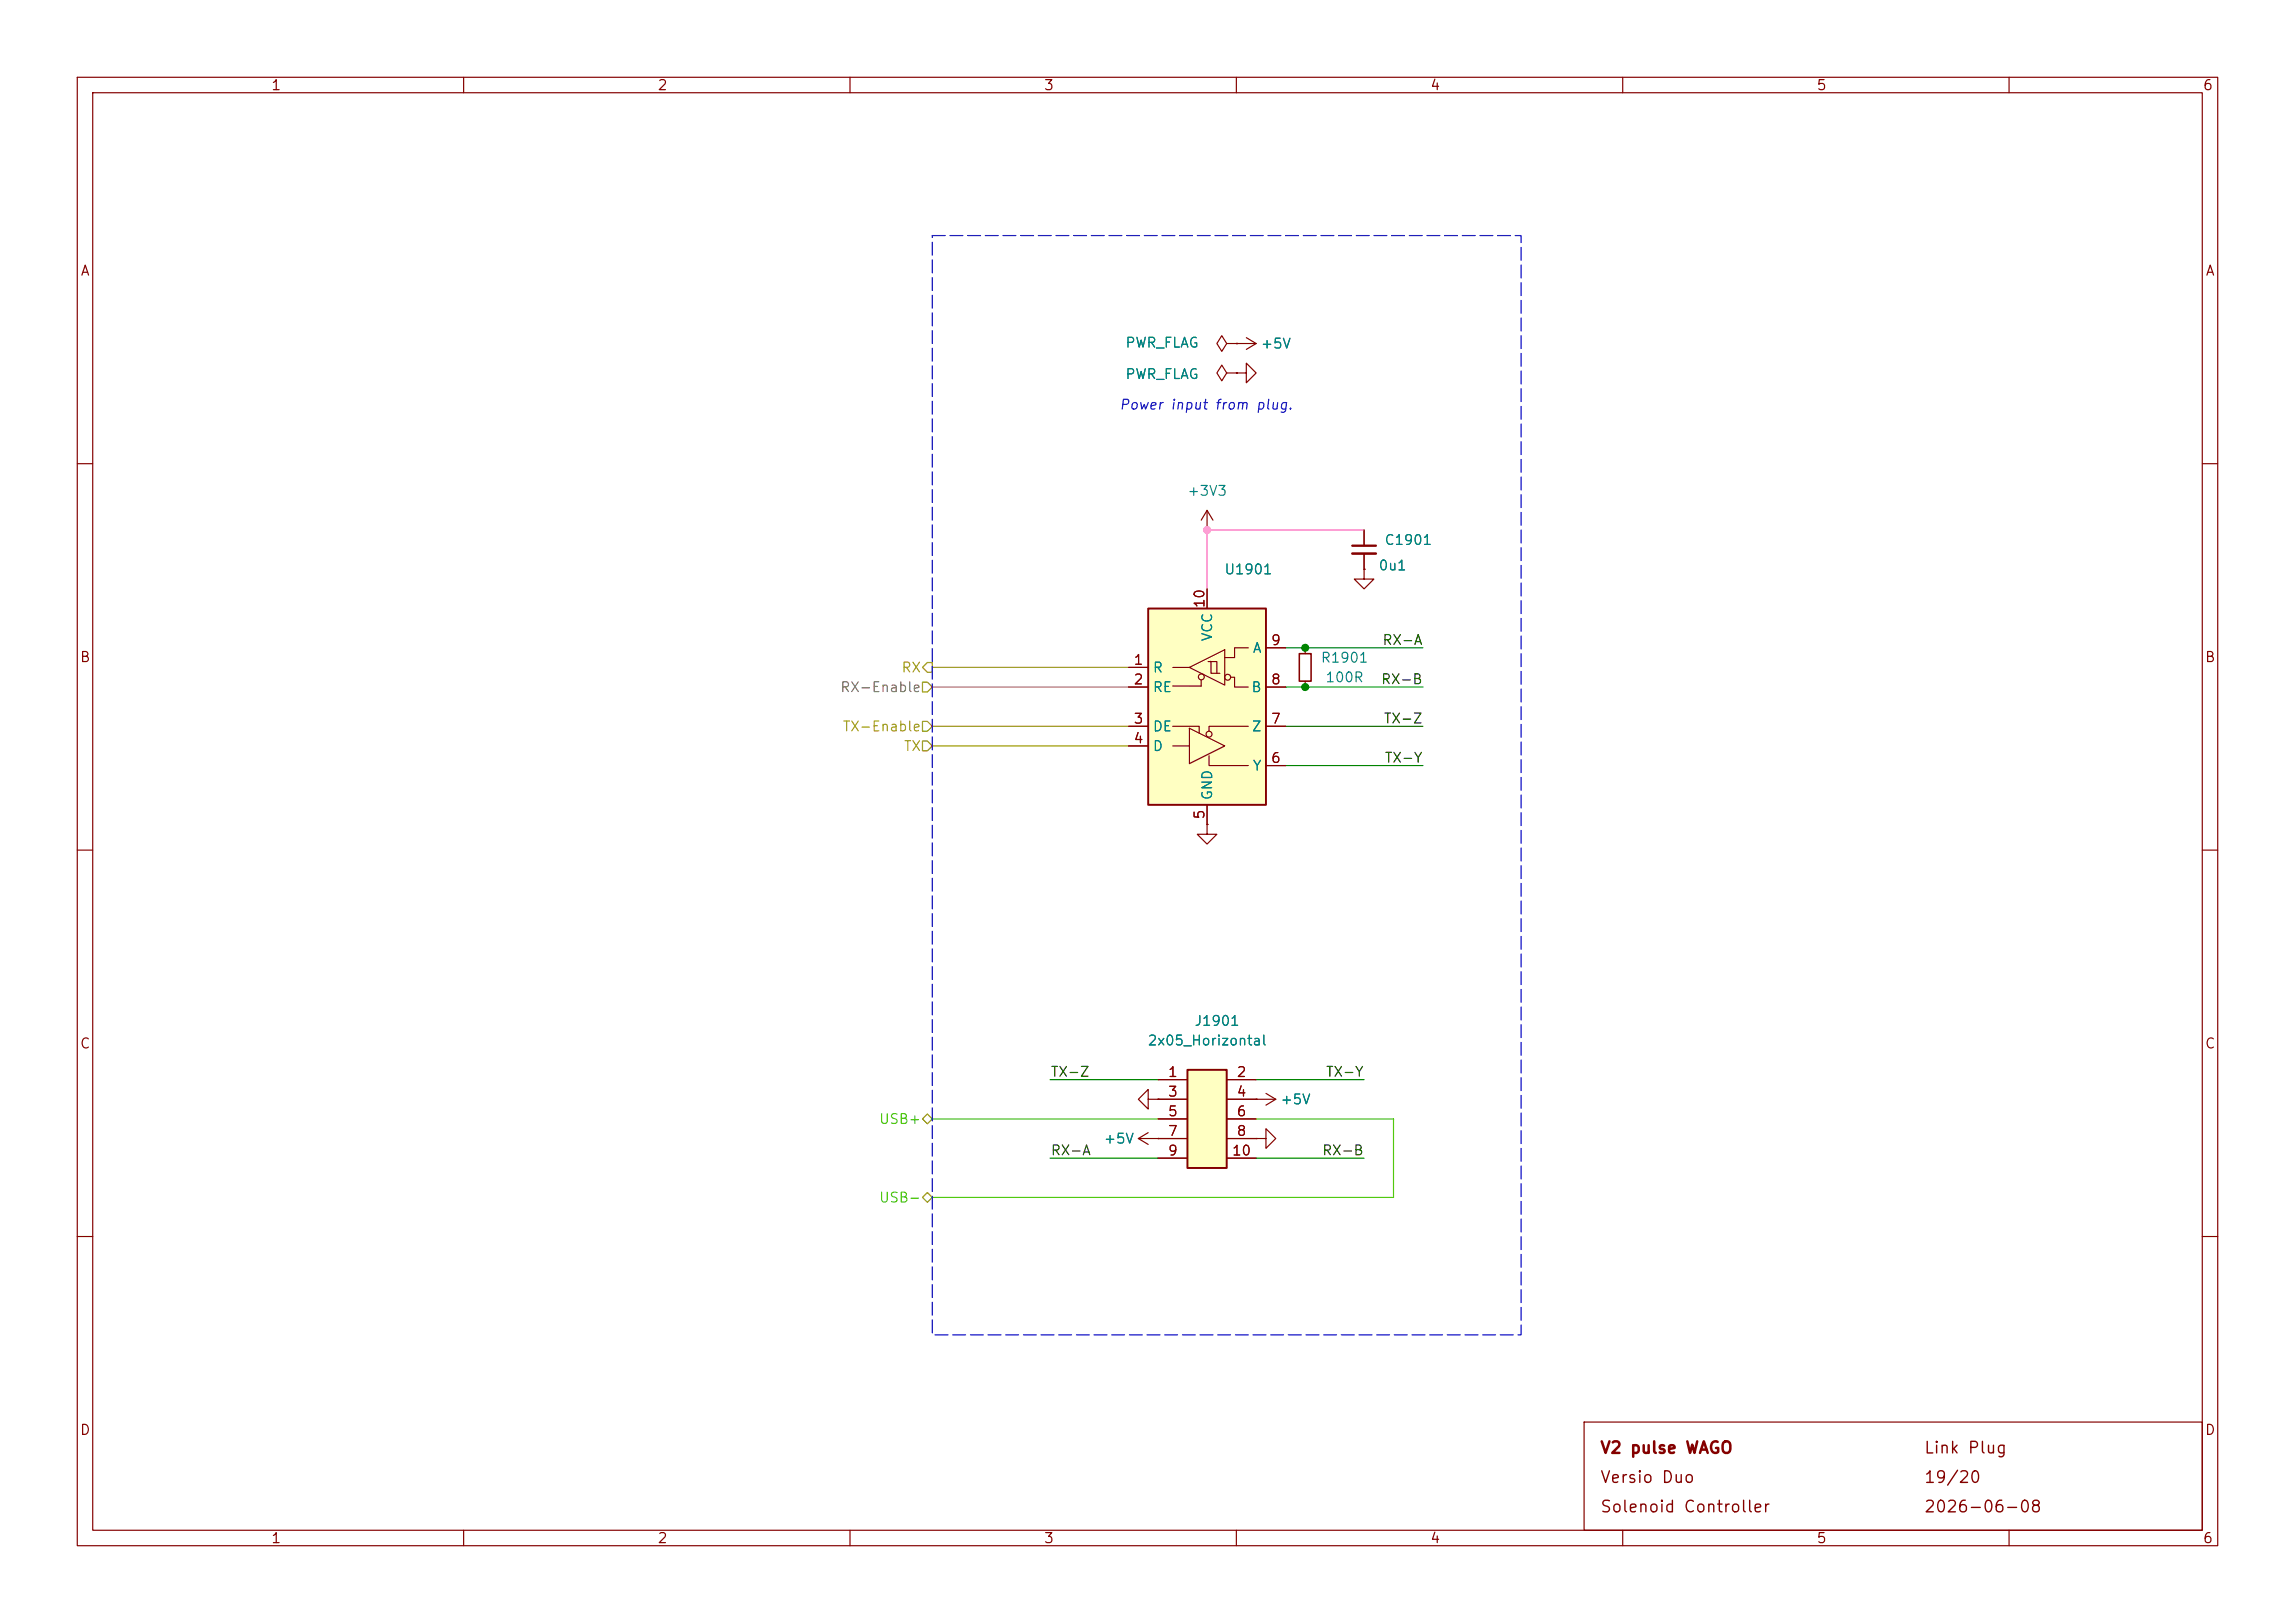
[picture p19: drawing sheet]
(kicad_sch
 (version 20260306)
 (generator "eeschema")
 (generator_version "10.0")
 (paper "A4")
 (title_block
  (title "V2 pulse WAGO")
  (date "2026-08-31")
  (rev "2026-08-31")
  (company "Versio Duo")
  (comment 1 "Solenoid Controller"))
 (lib_symbols
  (symbol "V2_Capacitor:1608_0u1"
   (pin_numbers (hide yes))
   (pin_names
    (offset 0.254) (hide yes)) (exclude_from_sim no) (in_bom yes) (on_board yes)
   (in_pos_files yes)
   (duplicate_pin_numbers_are_jumpers no)
   (property "Reference" "C" (at 2.54 1.27 0) (show_name no) (do_not_autoplace no) (effects (font (size 1.27 1.27)) (justify left)))
   (property "Value" "0u1" (at 2.54 -1.27 0) (show_name no) (do_not_autoplace no) (effects (font (size 1.27 1.27)) (justify left)))
   (property "Footprint" "V2_Capacitor_SMD:C_1608" (at 0 -17.78 0) (show_name no) (do_not_autoplace no) (hide yes) (effects (font (size 1.27 1.27))))
   (property "Datasheet" "" (at 0 0 0) (show_name no) (do_not_autoplace no) (hide yes) (effects (font (size 1.27 1.27))))
   (property "Description" "" (at 0 -13.462 0) (show_name no) (do_not_autoplace no) (hide yes) (effects (font (size 1.27 1.27))))
   (property "Mouser" "810-CGA3E2X7R1H104MA" (at 0 -20.32 0) (show_name yes) (do_not_autoplace no) (hide yes) (effects (font (size 1.27 1.27))))
   (property "Id" "Capacitor:${SYMBOL_NAME}" (at 0 -15.24 0) (show_name yes) (do_not_autoplace no) (hide yes) (effects (font (size 1.27 1.27))))
   (property "Manufacturer" "TDK" (at 0 -15.24 0) (show_name yes) (do_not_autoplace no) (hide yes) (effects (font (size 1.27 1.27))))
   (property "Product" "CGA3E2X7R1H104M080AA" (at 0 -17.78 0) (show_name yes) (do_not_autoplace no) (hide yes) (effects (font (size 1.27 1.27))))
   (property "Rating" "50V" (at 0 -22.86 0) (show_name yes) (do_not_autoplace no) (hide yes) (effects (font (size 1.27 1.27))))
   (symbol "1608_0u1_0_1"
    (polyline (pts (xy -1.524 0.508) (xy 1.524 0.508)) (stroke (width 0.3048) (type default)) (fill (type none)))
    (polyline (pts (xy -1.524 -0.508) (xy 1.524 -0.508)) (stroke (width 0.3302) (type default)) (fill (type none))))
   (symbol "1608_0u1_1_1"
    (pin passive line (at 0 2.54 270) (length 2.032) (name "" (effects (font (size 1.27 1.27)))) (number "1" (effects (font (size 1.27 1.27)))))
    (pin passive line (at 0 -2.54 90) (length 2.032) (name "" (effects (font (size 1.27 1.27)))) (number "2" (effects (font (size 1.27 1.27))))))
   (embedded_fonts no))
  (symbol "V2_Connector_Header_1.27mm:2x05_Horizontal"
   (pin_names (hide yes)) (exclude_from_sim no) (in_bom yes) (on_board yes)
   (in_pos_files yes)
   (duplicate_pin_numbers_are_jumpers no)
   (property "Reference" "J" (at 0 12.7 0) (show_name no) (do_not_autoplace no) (effects (font (size 1.27 1.27))))
   (property "Value" "2x05_Horizontal" (at 1.27 10.16 0) (show_name no) (do_not_autoplace no) (effects (font (size 1.27 1.27))))
   (property "Footprint" "V2_Connector_Header_1.27mm:PinHeader_2x05_P1.27mm_Horizontal" (at 0 -17.78 0) (show_name no) (do_not_autoplace no) (hide yes) (effects (font (size 1.27 1.27))))
   (property "Datasheet" "" (at -1.27 0 0) (show_name no) (do_not_autoplace no) (hide yes) (effects (font (size 1.27 1.27))))
   (property "Description" "Amphenol – Minitek127" (at 0 -20.32 0) (show_name no) (do_not_autoplace no) (hide yes) (effects (font (size 1.27 1.27))))
   (property "Mouser" "649-200211120001T4LF" (at 0 -27.94 0) (show_name yes) (do_not_autoplace no) (hide yes) (effects (font (size 1.27 1.27))))
   (property "Manufacturer" "Amphenol FCI" (at 0 -22.86 0) (show_name yes) (do_not_autoplace no) (hide yes) (effects (font (size 1.27 1.27))))
   (property "Product" "20021112-00010T4LF" (at 0 -25.4 0) (show_name yes) (do_not_autoplace no) (hide yes) (effects (font (size 1.27 1.27))))
   (property "Id" "Header:${SYMBOL_NAME}" (at 0 -15.24 0) (show_name yes) (do_not_autoplace no) (hide yes) (effects (font (size 1.27 1.27))))
   (property "Rating" "1A" (at 0 -30.48 0) (show_name yes) (do_not_autoplace no) (hide yes) (effects (font (size 1.27 1.27))))
   (symbol "2x05_Horizontal_1_1"
    (rectangle (start -2.54 6.35) (end 2.54 -6.35) (stroke (width 0.254) (type default)) (fill (type background)))
    (pin passive line (at -6.35 5.08 0) (length 3.81) (name "Pin_1" (effects (font (size 1.27 1.27)))) (number "1" (effects (font (size 1.27 1.27)))))
    (pin passive line (at 6.35 5.08 180) (length 3.81) (name "Pin_2" (effects (font (size 1.27 1.27)))) (number "2" (effects (font (size 1.27 1.27)))))
    (pin passive line (at -6.35 2.54 0) (length 3.81) (name "Pin_3" (effects (font (size 1.27 1.27)))) (number "3" (effects (font (size 1.27 1.27)))))
    (pin passive line (at 6.35 2.54 180) (length 3.81) (name "Pin_4" (effects (font (size 1.27 1.27)))) (number "4" (effects (font (size 1.27 1.27)))))
    (pin passive line (at -6.35 0 0) (length 3.81) (name "Pin_5" (effects (font (size 1.27 1.27)))) (number "5" (effects (font (size 1.27 1.27)))))
    (pin passive line (at 6.35 0 180) (length 3.81) (name "Pin_6" (effects (font (size 1.27 1.27)))) (number "6" (effects (font (size 1.27 1.27)))))
    (pin passive line (at -6.35 -2.54 0) (length 3.81) (name "Pin_7" (effects (font (size 1.27 1.27)))) (number "7" (effects (font (size 1.27 1.27)))))
    (pin passive line (at 6.35 -2.54 180) (length 3.81) (name "Pin_8" (effects (font (size 1.27 1.27)))) (number "8" (effects (font (size 1.27 1.27)))))
    (pin passive line (at -6.35 -5.08 0) (length 3.81) (name "Pin_9" (effects (font (size 1.27 1.27)))) (number "9" (effects (font (size 1.27 1.27)))))
    (pin passive line (at 6.35 -5.08 180) (length 3.81) (name "Pin_10" (effects (font (size 1.27 1.27)))) (number "10" (effects (font (size 1.27 1.27))))))
   (embedded_fonts no))
  (symbol "V2_Interface_RS485:THVD24x2" (exclude_from_sim no) (in_bom yes) (on_board yes)
   (in_pos_files yes)
   (duplicate_pin_numbers_are_jumpers no)
   (property "Reference" "U" (at 2.54 17.78 0) (show_name no) (do_not_autoplace no) (effects (font (size 1.27 1.27)) (justify left)))
   (property "Value" "" (at 2.54 15.24 0) (show_name no) (do_not_autoplace no) (effects (font (size 1.27 1.27)) (justify left)))
   (property "Footprint" "V2_Package_SON:VSON-10-4-1EP_3x3mm_P0.5mm_EP1.65x2.4mm_ThermalVias" (at 0 -43.18 0) (show_name no) (do_not_autoplace no) (hide yes) (effects (font (size 1.27 1.27))))
   (property "Datasheet" "" (at 0 -22.86 0) (show_name no) (do_not_autoplace no) (hide yes) (effects (font (size 1.27 1.27))))
   (property "Description" "" (at 0 0 0) (show_name no) (do_not_autoplace no) (hide yes) (effects (font (size 1.27 1.27))))
   (property "Id" "RS485:${SYMBOL_NAME}" (at 0 -31.75 0) (show_name yes) (do_not_autoplace no) (hide yes) (effects (font (size 1.27 1.27))))
   (symbol "THVD24x2_0_1"
    (rectangle (start -7.62 12.7) (end 7.62 -12.7) (stroke (width 0.254) (type default)) (fill (type background)))
    (polyline (pts (xy -4.445 -5.08) (xy -2.286 -5.08)) (stroke (width 0) (type default)) (fill (type none)))
    (polyline (pts (xy -2.286 5.08) (xy -4.4335 5.08)) (stroke (width 0) (type default)) (fill (type none)))
    (polyline (pts (xy -2.286 -2.794) (xy -2.286 -7.366) (xy 2.286 -5.08) (xy -2.286 -2.794)) (stroke (width 0) (type default)) (fill (type none)))
    (polyline (pts (xy -1.016 -3.429) (xy -1.016 -2.54) (xy -4.445 -2.54)) (stroke (width 0) (type default)) (fill (type none)))
    (polyline (pts (xy -0.762 3.429) (xy -0.762 2.667)) (stroke (width 0) (type default)) (fill (type none)))
    (polyline (pts (xy -0.762 2.667) (xy -4.4468 2.6741)) (stroke (width 0) (type default)) (fill (type none)))
    (circle (center -0.7445 3.8547) (radius 0.381) (stroke (width 0) (type default)) (fill (type none)))
    (circle (center 0.254 -3.556) (radius 0.381) (stroke (width 0) (type default)) (fill (type none)))
    (polyline (pts (xy 1.27 4.318) (xy 1.27 5.842) (xy 0.381 5.842)) (stroke (width 0) (type default)) (fill (type none)))
    (polyline (pts (xy 1.651 4.318) (xy 0.635 4.318) (xy 0.508 4.318) (xy 0.508 5.842) (xy 0.127 5.842)) (stroke (width 0) (type default)) (fill (type none)))
    (polyline (pts (xy 2.286 7.366) (xy 2.286 2.794) (xy -2.286 5.08) (xy 2.286 7.366)) (stroke (width 0) (type default)) (fill (type none)))
    (polyline (pts (xy 2.286 6.35) (xy 3.556 6.35) (xy 3.556 7.62) (xy 5.334 7.62)) (stroke (width 0) (type default)) (fill (type none)))
    (circle (center 2.667 3.81) (radius 0.381) (stroke (width 0) (type default)) (fill (type none)))
    (polyline (pts (xy 3.048 3.81) (xy 3.556 3.81) (xy 3.556 2.54) (xy 5.334 2.54)) (stroke (width 0) (type default)) (fill (type none)))
    (polyline (pts (xy 5.334 -2.54) (xy 0.254 -2.54) (xy 0.254 -3.175)) (stroke (width 0) (type default)) (fill (type none)))
    (polyline (pts (xy 5.334 -7.62) (xy 0.254 -7.62) (xy 0.254 -6.35)) (stroke (width 0) (type default)) (fill (type none))))
   (symbol "THVD24x2_1_1"
    (pin output line (at -10.16 5.08 0) (length 2.54) (name "R" (effects (font (size 1.27 1.27)))) (number "1" (effects (font (size 1.27 1.27)))))
    (pin input line (at -10.16 2.54 0) (length 2.54) (name "RE" (effects (font (size 1.27 1.27)))) (number "2" (effects (font (size 1.27 1.27)))))
    (pin input line (at -10.16 -2.54 0) (length 2.54) (name "DE" (effects (font (size 1.27 1.27)))) (number "3" (effects (font (size 1.27 1.27)))))
    (pin input line (at -10.16 -5.08 0) (length 2.54) (name "D" (effects (font (size 1.27 1.27)))) (number "4" (effects (font (size 1.27 1.27)))))
    (pin power_in line (at 0 -15.24 90) (length 2.54) (name "GND" (effects (font (size 1.27 1.27)))) (number "5" (effects (font (size 1.27 1.27)))))
    (pin output line (at 10.16 -7.62 180) (length 2.54) (name "Y" (effects (font (size 1.27 1.27)))) (number "6" (effects (font (size 1.27 1.27)))))
    (pin output line (at 10.16 -2.54 180) (length 2.54) (name "Z" (effects (font (size 1.27 1.27)))) (number "7" (effects (font (size 1.27 1.27)))))
    (pin input line (at 10.16 2.54 180) (length 2.54) (name "B" (effects (font (size 1.27 1.27)))) (number "8" (effects (font (size 1.27 1.27)))))
    (pin input line (at 10.16 7.62 180) (length 2.54) (name "A" (effects (font (size 1.27 1.27)))) (number "9" (effects (font (size 1.27 1.27)))))
    (pin power_in line (at 0 15.24 270) (length 2.54) (name "VCC" (effects (font (size 1.27 1.27)))) (number "10" (effects (font (size 1.27 1.27)))))
    (pin passive line (at 0 -15.24 90) (length 2.54) (hide yes) (name "GND" (effects (font (size 1.27 1.27)))) (number "11" (effects (font (size 1.27 1.27))))))
   (embedded_fonts no))
  (symbol "V2_Resistor:1608_100R"
   (pin_numbers (hide yes))
   (pin_names
    (offset 0.254) (hide yes)) (exclude_from_sim no) (in_bom yes) (on_board yes)
   (in_pos_files yes)
   (duplicate_pin_numbers_are_jumpers no)
   (property "Reference" "R" (at 1.27 1.27 0) (show_name no) (do_not_autoplace no) (effects (font (size 1.27 1.27)) (justify left)))
   (property "Value" "100R" (at 1.27 -1.27 0) (show_name no) (do_not_autoplace no) (effects (font (size 1.27 1.27)) (justify left)))
   (property "Footprint" "V2_Resistor_SMD:R_1608" (at 0 -16.51 0) (show_name no) (do_not_autoplace no) (hide yes) (effects (font (size 1.27 1.27))))
   (property "Datasheet" "" (at 0 0 0) (show_name no) (do_not_autoplace no) (hide yes) (effects (font (size 1.27 1.27))))
   (property "Description" "" (at 0 -12.192 0) (show_name no) (do_not_autoplace no) (hide yes) (effects (font (size 1.27 1.27))))
   (property "Mouser" "71-CRCW0603100RFKEAH" (at 0 -25.4 0) (show_name yes) (do_not_autoplace no) (hide yes) (effects (font (size 1.27 1.27))))
   (property "Id" "Resistor:${SYMBOL_NAME}" (at 0 -13.97 0) (show_name yes) (do_not_autoplace no) (hide yes) (effects (font (size 1.27 1.27))))
   (property "Rating" "330mW" (at 0 -22.86 0) (show_name yes) (do_not_autoplace no) (hide yes) (effects (font (size 1.27 1.27))))
   (property "Manufacturer" "Vishay" (at 0 -17.78 0) (show_name yes) (do_not_autoplace no) (hide yes) (effects (font (size 1.27 1.27))))
   (property "Product" "CRCW0603100RFKEAHP" (at 0 -20.32 0) (show_name yes) (do_not_autoplace no) (hide yes) (effects (font (size 1.27 1.27))))
   (symbol "1608_100R_0_1"
    (rectangle (start -0.762 1.778) (end 0.762 -1.778) (stroke (width 0.2032) (type default)) (fill (type none))))
   (symbol "1608_100R_1_1"
    (pin passive line (at 0 2.54 270) (length 0.762) (name "" (effects (font (size 1.27 1.27)))) (number "1" (effects (font (size 1.27 1.27)))))
    (pin passive line (at 0 -2.54 90) (length 0.762) (name "" (effects (font (size 1.27 1.27)))) (number "2" (effects (font (size 1.27 1.27))))))
   (embedded_fonts no))
  (symbol "V2_power:+3V3"
   (power global)
   (pin_numbers (hide yes))
   (pin_names
    (offset 0) (hide yes)) (exclude_from_sim no) (in_bom yes) (on_board yes)
   (in_pos_files yes)
   (duplicate_pin_numbers_are_jumpers no)
   (property "Reference" "#PWR" (at 0 -12.7 0) (show_name no) (do_not_autoplace no) (hide yes) (effects (font (size 1.27 1.27))))
   (property "Value" "+3V3" (at 0 5.08 0) (show_name no) (do_not_autoplace no) (effects (font (size 1.27 1.27) (color 255 92 187 1))))
   (property "Footprint" "" (at 0 0 0) (show_name no) (do_not_autoplace no) (hide yes) (effects (font (size 1.27 1.27))))
   (property "Datasheet" "" (at 0 0 0) (show_name no) (do_not_autoplace no) (hide yes) (effects (font (size 1.27 1.27))))
   (property "Description" "" (at 0 -14.986 0) (show_name no) (do_not_autoplace no) (hide yes) (effects (font (size 1.27 1.27))))
   (symbol "+3V3_0_1"
    (polyline (pts (xy -0.762 1.27) (xy 0 2.54)) (stroke (width 0) (type default)) (fill (type none)))
    (polyline (pts (xy 0 2.54) (xy 0.762 1.27)) (stroke (width 0) (type default)) (fill (type none)))
    (polyline (pts (xy 0 0) (xy 0 2.54)) (stroke (width 0) (type default)) (fill (type none))))
   (symbol "+3V3_1_1"
    (pin power_in line (at 0 0 90) (length 0) (name "" (effects (font (size 1.27 1.27)))) (number "1" (effects (font (size 1.27 1.27))))))
   (embedded_fonts no))
  (symbol "V2_power:+5V"
   (power global)
   (pin_numbers (hide yes))
   (pin_names
    (offset 0) (hide yes)) (exclude_from_sim no) (in_bom yes) (on_board yes)
   (in_pos_files yes)
   (duplicate_pin_numbers_are_jumpers no)
   (property "Reference" "#PWR" (at 0 -11.43 0) (show_name no) (do_not_autoplace no) (hide yes) (effects (font (size 1.27 1.27))))
   (property "Value" "+5V" (at 0 5.08 0) (show_name no) (do_not_autoplace no) (effects (font (size 1.27 1.27) (color 255 92 187 1))))
   (property "Footprint" "" (at 0 0 0) (show_name no) (do_not_autoplace no) (hide yes) (effects (font (size 1.27 1.27))))
   (property "Datasheet" "" (at 0 0 0) (show_name no) (do_not_autoplace no) (hide yes) (effects (font (size 1.27 1.27))))
   (property "Description" "" (at 0 -14.478 0) (show_name no) (do_not_autoplace no) (hide yes) (effects (font (size 1.27 1.27))))
   (symbol "+5V_0_1"
    (polyline (pts (xy -0.762 1.27) (xy 0 2.54)) (stroke (width 0) (type default)) (fill (type none)))
    (polyline (pts (xy 0 2.54) (xy 0.762 1.27)) (stroke (width 0) (type default)) (fill (type none)))
    (polyline (pts (xy 0 0) (xy 0 2.54)) (stroke (width 0) (type default)) (fill (type none))))
   (symbol "+5V_1_1"
    (pin power_in line (at 0 0 90) (length 0) (name "" (effects (font (size 1.27 1.27)))) (number "1" (effects (font (size 1.27 1.27))))))
   (embedded_fonts no))
  (symbol "V2_power:GND"
   (power global)
   (pin_numbers (hide yes))
   (pin_names
    (offset 0) (hide yes)) (exclude_from_sim no) (in_bom yes) (on_board yes)
   (in_pos_files yes)
   (duplicate_pin_numbers_are_jumpers no)
   (property "Reference" "#PWR" (at 0 -7.62 0) (show_name no) (do_not_autoplace no) (hide yes) (effects (font (size 1.27 1.27))))
   (property "Value" "GND" (at 0 -5.08 0) (show_name no) (do_not_autoplace no) (hide yes) (effects (font (size 1.27 1.27))))
   (property "Footprint" "" (at 0 0 0) (show_name no) (do_not_autoplace no) (hide yes) (effects (font (size 1.27 1.27))))
   (property "Datasheet" "" (at 0 0 0) (show_name no) (do_not_autoplace no) (hide yes) (effects (font (size 1.27 1.27))))
   (property "Description" "" (at 0 -12.7 0) (show_name no) (do_not_autoplace no) (hide yes) (effects (font (size 1.27 1.27))))
   (symbol "GND_0_1"
    (polyline (pts (xy 0 0) (xy 0 -1.27) (xy 1.27 -1.27) (xy 0 -2.54) (xy -1.27 -1.27) (xy 0 -1.27)) (stroke (width 0) (type default)) (fill (type none))))
   (symbol "GND_1_1"
    (pin power_in line (at 0 0 270) (length 0) (name "" (effects (font (size 1.27 1.27)))) (number "1" (effects (font (size 1.27 1.27))))))
   (embedded_fonts no))
  (symbol "V2_power:PWR_FLAG"
   (power global)
   (pin_numbers (hide yes))
   (pin_names
    (offset 0) (hide yes)) (exclude_from_sim no) (in_bom yes) (on_board yes)
   (in_pos_files yes)
   (duplicate_pin_numbers_are_jumpers no)
   (property "Reference" "#FLG" (at 0 -7.62 0) (show_name no) (do_not_autoplace no) (hide yes) (effects (font (size 1.27 1.27))))
   (property "Value" "PWR_FLAG" (at -8.89 0 0) (show_name no) (do_not_autoplace no) (effects (font (size 1.27 1.27))))
   (property "Footprint" "" (at 0 0 0) (show_name no) (do_not_autoplace no) (hide yes) (effects (font (size 1.27 1.27))))
   (property "Datasheet" "" (at 0 0 0) (show_name no) (do_not_autoplace no) (hide yes) (effects (font (size 1.27 1.27))))
   (property "Description" "Special symbol for telling ERC where power comes from" (at 0 -10.922 0) (show_name no) (do_not_autoplace no) (hide yes) (effects (font (size 1.27 1.27))))
   (symbol "PWR_FLAG_0_0"
    (pin power_out line (at 0 0 180) (length 0) (name "" (effects (font (size 1.27 1.27)))) (number "1" (effects (font (size 1.27 1.27))))))
   (symbol "PWR_FLAG_0_1"
    (polyline (pts (xy 0 0) (xy -1.27 0) (xy -1.905 -1.016) (xy -2.54 0) (xy -1.905 1.016) (xy -1.27 0)) (stroke (width 0) (type default)) (fill (type none))))
   (embedded_fonts no)))
 (rectangle
  (start 120.65 30.48)
  (end 196.85 172.72)
  (stroke (width 0) (type dash))
  (fill (type none)))
 (text "Power input from plug."
  (exclude_from_sim no)
  (at 144.78 53.34 0)
  (effects (font (size 1.27 1.27)
    (italic yes)) (justify left bottom)))
 (junction
  (at 156.21 68.58)
  (diameter 0)
  (color 0 0 0 0))
 (junction
  (at 168.91 83.82)
  (diameter 0)
  (color 0 0 0 0))
 (junction
  (at 168.91 88.9)
  (diameter 0)
  (color 0 0 0 0))
 (wire
  (pts (xy 180.34 154.94) (xy 120.65 154.94))
  (stroke (width 0) (type default)))
 (wire
  (pts (xy 166.37 93.98) (xy 184.15 93.98))
  (stroke (width 0) (type default)))
 (wire
  (pts (xy 166.37 99.06) (xy 184.15 99.06))
  (stroke (width 0) (type default)))
 (wire
  (pts (xy 120.65 144.78) (xy 149.86 144.78))
  (stroke (width 0) (type default)))
 (wire
  (pts (xy 166.37 88.9) (xy 168.91 88.9))
  (stroke (width 0) (type default)))
 (wire
  (pts (xy 149.86 139.7) (xy 135.89 139.7))
  (stroke (width 0) (type default)))
 (wire
  (pts (xy 166.37 83.82) (xy 168.91 83.82))
  (stroke (width 0) (type default)))
 (wire
  (pts (xy 156.21 68.58) (xy 156.21 76.2))
  (stroke (width 0) (type default)))
 (wire
  (pts (xy 149.86 149.86) (xy 135.89 149.86))
  (stroke (width 0) (type default)))
 (wire
  (pts (xy 162.56 144.78) (xy 180.34 144.78))
  (stroke (width 0) (type default)))
 (wire
  (pts (xy 120.65 96.52) (xy 146.05 96.52))
  (stroke (width 0) (type default)))
 (wire
  (pts (xy 162.56 149.86) (xy 176.53 149.86))
  (stroke (width 0) (type default)))
 (wire
  (pts (xy 156.21 68.58) (xy 176.53 68.58))
  (stroke (width 0) (type default)))
 (wire
  (pts (xy 120.65 93.98) (xy 146.05 93.98))
  (stroke (width 0) (type default)))
 (wire
  (pts (xy 120.65 88.9) (xy 146.05 88.9))
  (stroke (width 0) (type default)))
 (wire
  (pts (xy 162.56 139.7) (xy 176.53 139.7))
  (stroke (width 0) (type default)))
 (wire
  (pts (xy 168.91 83.82) (xy 184.15 83.82))
  (stroke (width 0) (type default)))
 (wire
  (pts (xy 180.34 144.78) (xy 180.34 154.94))
  (stroke (width 0) (type default)))
 (wire
  (pts (xy 168.91 88.9) (xy 184.15 88.9))
  (stroke (width 0) (type default)))
 (wire
  (pts (xy 120.65 86.36) (xy 146.05 86.36))
  (stroke (width 0) (type default)))
 (label "RX-B"
  (at 184.15 88.9 180)
  (effects (font (size 1.27 1.27)) (justify right bottom)))
 (label "RX-A"
  (at 184.15 83.82 180)
  (effects (font (size 1.27 1.27)) (justify right bottom)))
 (label "TX-Y"
  (at 176.53 139.7 180)
  (effects (font (size 1.27 1.27)) (justify right bottom)))
 (label "TX-Z"
  (at 135.89 139.7 0)
  (effects (font (size 1.27 1.27)) (justify left bottom)))
 (label "TX-Z"
  (at 184.15 93.98 180)
  (effects (font (size 1.27 1.27)) (justify right bottom)))
 (label "RX-B"
  (at 176.53 149.86 180)
  (effects (font (size 1.27 1.27)) (justify right bottom)))
 (label "TX-Y"
  (at 184.15 99.06 180)
  (effects (font (size 1.27 1.27)) (justify right bottom)))
 (label "RX-A"
  (at 135.89 149.86 0)
  (effects (font (size 1.27 1.27)) (justify left bottom)))
 (hierarchical_label "USB+"
  (shape bidirectional)
  (at 120.65 144.78 180)
  (effects (font (size 1.27 1.27)) (justify right)))
 (hierarchical_label "TX-Enable"
  (shape input)
  (at 120.65 93.98 180)
  (effects (font (size 1.27 1.27)) (justify right)))
 (hierarchical_label "USB-"
  (shape bidirectional)
  (at 120.65 154.94 180)
  (effects (font (size 1.27 1.27)) (justify right)))
 (hierarchical_label "RX"
  (shape output)
  (at 120.65 86.36 180)
  (effects (font (size 1.27 1.27)) (justify right)))
 (hierarchical_label "TX"
  (shape input)
  (at 120.65 96.52 180)
  (effects (font (size 1.27 1.27)) (justify right)))
 (hierarchical_label "RX-Enable"
  (shape input)
  (at 120.65 88.9 180)
  (effects (font (size 1.27 1.27)) (justify right)))
 (symbol
  (lib_id "V2_power:GND")
  (at 176.53 73.66 0)
  (unit 1)
  (body_style 1)
  (exclude_from_sim no)
  (in_bom yes)
  (on_board yes)
  (in_pos_files yes)
  (dnp no)
  (property "Reference" "#PWR01909" (at 176.53 80.01 0) (hide yes) (show_name no) (do_not_autoplace no) (effects (font (size 1.27 1.27))))
  (property "Value" "GND" (at 176.53 78.74 0) (hide yes) (show_name no) (do_not_autoplace no) (effects (font (size 1.27 1.27))))
  (property "Footprint" "" (at 176.53 73.66 0) (hide yes) (show_name no) (do_not_autoplace no) (effects (font (size 1.27 1.27))))
  (property "Datasheet" "" (at 176.53 73.66 0) (hide yes) (show_name no) (do_not_autoplace no) (effects (font (size 1.27 1.27))))
  (property "Description" "" (at 176.53 73.66 0) (hide yes) (show_name no) (do_not_autoplace no) (effects (font (size 1.27 1.27))))
  (pin "1"))
 (symbol
  (lib_id "V2_power:PWR_FLAG")
  (at 160.02 48.26 0)
  (unit 1)
  (body_style 1)
  (exclude_from_sim no)
  (in_bom yes)
  (on_board yes)
  (in_pos_files yes)
  (dnp no)
  (property "Reference" "#FLG01902" (at 160.02 46.355 0) (hide yes) (show_name no) (do_not_autoplace no) (effects (font (size 1.27 1.27))))
  (property "Value" "PWR_FLAG" (at 150.368 48.387 0) (show_name no) (do_not_autoplace no) (effects (font (size 1.27 1.27))))
  (property "Footprint" "" (at 160.02 48.26 0) (hide yes) (show_name no) (do_not_autoplace no) (effects (font (size 1.27 1.27))))
  (property "Datasheet" "" (at 160.02 48.26 0) (hide yes) (show_name no) (do_not_autoplace no) (effects (font (size 1.27 1.27))))
  (property "Description" "Special symbol for telling ERC where power comes from" (at 160.02 48.26 0) (hide yes) (show_name no) (do_not_autoplace no) (effects (font (size 1.27 1.27))))
  (pin "1"))
 (symbol
  (lib_id "V2_power:PWR_FLAG")
  (at 160.02 44.45 0)
  (unit 1)
  (body_style 1)
  (exclude_from_sim no)
  (in_bom yes)
  (on_board yes)
  (in_pos_files yes)
  (dnp no)
  (property "Reference" "#FLG01901" (at 160.02 42.545 0) (hide yes) (show_name no) (do_not_autoplace no) (effects (font (size 1.27 1.27))))
  (property "Value" "PWR_FLAG" (at 150.368 44.323 0) (show_name no) (do_not_autoplace no) (effects (font (size 1.27 1.27))))
  (property "Footprint" "" (at 160.02 44.45 0) (hide yes) (show_name no) (do_not_autoplace no) (effects (font (size 1.27 1.27))))
  (property "Datasheet" "" (at 160.02 44.45 0) (hide yes) (show_name no) (do_not_autoplace no) (effects (font (size 1.27 1.27))))
  (property "Description" "Special symbol for telling ERC where power comes from" (at 160.02 44.45 0) (hide yes) (show_name no) (do_not_autoplace no) (effects (font (size 1.27 1.27))))
  (pin "1"))
 (symbol
  (lib_id "V2_Interface_RS485:THVD24x2")
  (at 156.21 91.44 0)
  (unit 1)
  (body_style 1)
  (exclude_from_sim no)
  (in_bom yes)
  (on_board yes)
  (in_pos_files yes)
  (dnp no)
  (fields_autoplaced yes)
  (property "Reference" "U1901" (at 158.3533 73.66 0) (show_name no) (do_not_autoplace no) (effects (font (size 1.27 1.27)) (justify left)))
  (property "Value" "" (at 158.3533 76.2 0) (show_name no) (do_not_autoplace no) (effects (font (size 1.27 1.27)) (justify left)))
  (property "Footprint" "V2_Package_SON:VSON-10-4-1EP_3x3mm_P0.5mm_EP1.65x2.4mm_ThermalVias" (at 156.21 134.62 0) (hide yes) (show_name no) (do_not_autoplace no) (effects (font (size 1.27 1.27))))
  (property "Datasheet" "" (at 156.21 114.3 0) (hide yes) (show_name no) (do_not_autoplace no) (effects (font (size 1.27 1.27))))
  (property "Description" "" (at 156.21 91.44 0) (hide yes) (show_name no) (do_not_autoplace no) (effects (font (size 1.27 1.27))))
  (property "Id" "RS485:${SYMBOL_NAME}" (at 156.21 123.19 0) (hide yes) (show_name no) (do_not_autoplace no) (effects (font (size 1.27 1.27))))
  (pin "1")
  (pin "10")
  (pin "11")
  (pin "2")
  (pin "3")
  (pin "4")
  (pin "5")
  (pin "6")
  (pin "7")
  (pin "8")
  (pin "9"))
 (symbol
  (lib_id "V2_Resistor:1608_100R")
  (at 168.91 86.36 0)
  (unit 1)
  (body_style 1)
  (exclude_from_sim no)
  (in_bom yes)
  (on_board yes)
  (in_pos_files yes)
  (dnp no)
  (property "Reference" "R1901" (at 173.99 85.09 0) (show_name no) (do_not_autoplace no) (effects (font (size 1.27 1.27))))
  (property "Value" "100R" (at 173.99 87.63 0) (show_name no) (do_not_autoplace no) (effects (font (size 1.27 1.27))))
  (property "Footprint" "V2_Resistor_SMD:R_1608" (at 168.91 102.108 0) (hide yes) (show_name no) (do_not_autoplace no) (effects (font (size 1.27 1.27))))
  (property "Datasheet" "" (at 168.91 86.36 0) (hide yes) (show_name no) (do_not_autoplace no) (effects (font (size 1.27 1.27))))
  (property "Description" "" (at 168.91 101.6 0) (hide yes) (show_name no) (do_not_autoplace no) (effects (font (size 1.27 1.27))))
  (property "Mouser" "71-CRCW0603100RFKEAH" (at 168.91 111.76 0) (hide yes) (show_name no) (do_not_autoplace no) (effects (font (size 1.27 1.27))))
  (property "Rating" "330mW" (at 168.91 109.22 0) (hide yes) (show_name no) (do_not_autoplace no) (effects (font (size 1.27 1.27))))
  (property "Manufacturer" "Vishay" (at 168.91 104.14 0) (hide yes) (show_name no) (do_not_autoplace no) (effects (font (size 1.27 1.27))))
  (property "Product" "CRCW0603100RFKEAHP" (at 168.91 106.68 0) (hide yes) (show_name no) (do_not_autoplace no) (effects (font (size 1.27 1.27))))
  (property "Id" "Resistor:${SYMBOL_NAME}" (at 168.91 100.33 0) (hide yes) (show_name no) (do_not_autoplace no) (effects (font (size 1.27 1.27))))
  (pin "1")
  (pin "2"))
 (symbol
  (lib_id "V2_Connector_Header_1.27mm:2x05_Horizontal")
  (at 156.21 144.78 0)
  (unit 1)
  (body_style 1)
  (exclude_from_sim no)
  (in_bom yes)
  (on_board yes)
  (in_pos_files yes)
  (dnp no)
  (property "Reference" "J1901" (at 157.48 132.08 0) (show_name no) (do_not_autoplace no) (effects (font (size 1.27 1.27))))
  (property "Value" "2x05_Horizontal" (at 156.21 134.62 0) (show_name no) (do_not_autoplace no) (effects (font (size 1.27 1.27))))
  (property "Footprint" "V2_Connector_Header_1.27mm:PinHeader_2x05_P1.27mm_Horizontal" (at 156.21 157.48 0) (hide yes) (show_name no) (do_not_autoplace no) (effects (font (size 1.27 1.27))))
  (property "Datasheet" "" (at 154.94 144.78 0) (hide yes) (show_name no) (do_not_autoplace no) (effects (font (size 1.27 1.27))))
  (property "Description" "Amphenol – Minitek127" (at 156.21 144.78 0) (hide yes) (show_name no) (do_not_autoplace no) (effects (font (size 1.27 1.27))))
  (property "Mouser" "649-200211120001T4LF" (at 156.21 167.64 0) (hide yes) (show_name no) (do_not_autoplace no) (effects (font (size 1.27 1.27))))
  (property "Manufacturer" "Amphenol FCI" (at 156.21 162.56 0) (hide yes) (show_name no) (do_not_autoplace no) (effects (font (size 1.27 1.27))))
  (property "Product" "20021112-00010T4LF" (at 156.21 165.1 0) (hide yes) (show_name no) (do_not_autoplace no) (effects (font (size 1.27 1.27))))
  (property "Id" "Header:${SYMBOL_NAME}" (at 156.21 160.02 0) (hide yes) (show_name no) (do_not_autoplace no) (effects (font (size 1.27 1.27))))
  (property "Rating" "1A" (at 156.21 175.26 0) (hide yes) (show_name no) (do_not_autoplace no) (effects (font (size 1.27 1.27))))
  (pin "1")
  (pin "10")
  (pin "2")
  (pin "3")
  (pin "4")
  (pin "5")
  (pin "6")
  (pin "7")
  (pin "8")
  (pin "9"))
 (symbol
  (lib_id "V2_power:+5V")
  (at 160.02 44.45 270)
  (unit 1)
  (body_style 1)
  (exclude_from_sim no)
  (in_bom yes)
  (on_board yes)
  (in_pos_files yes)
  (dnp no)
  (property "Reference" "#PWR01905" (at 156.21 44.45 0) (hide yes) (show_name no) (do_not_autoplace no) (effects (font (size 1.27 1.27))))
  (property "Value" "+5V" (at 165.1 44.45 90) (show_name no) (do_not_autoplace no) (effects (font (size 1.27 1.27))))
  (property "Footprint" "" (at 160.02 44.45 0) (hide yes) (show_name no) (do_not_autoplace no) (effects (font (size 1.27 1.27))))
  (property "Datasheet" "" (at 160.02 44.45 0) (hide yes) (show_name no) (do_not_autoplace no) (effects (font (size 1.27 1.27))))
  (property "Description" "" (at 160.02 44.45 0) (hide yes) (show_name no) (do_not_autoplace no) (effects (font (size 1.27 1.27))))
  (pin "1"))
 (symbol
  (lib_id "V2_power:GND")
  (at 149.86 142.24 270)
  (unit 1)
  (body_style 1)
  (exclude_from_sim no)
  (in_bom yes)
  (on_board yes)
  (in_pos_files yes)
  (dnp no)
  (property "Reference" "#PWR01901" (at 143.51 142.24 0) (hide yes) (show_name no) (do_not_autoplace no) (effects (font (size 1.27 1.27))))
  (property "Value" "GND" (at 144.78 142.2399 90) (hide yes) (show_name no) (do_not_autoplace no) (effects (font (size 1.27 1.27))))
  (property "Footprint" "" (at 149.86 142.24 0) (hide yes) (show_name no) (do_not_autoplace no) (effects (font (size 1.27 1.27))))
  (property "Datasheet" "" (at 149.86 142.24 0) (hide yes) (show_name no) (do_not_autoplace no) (effects (font (size 1.27 1.27))))
  (property "Description" "" (at 149.86 142.24 0) (hide yes) (show_name no) (do_not_autoplace no) (effects (font (size 1.27 1.27))))
  (pin "1"))
 (symbol
  (lib_id "V2_power:+5V")
  (at 149.86 147.32 90)
  (unit 1)
  (body_style 1)
  (exclude_from_sim no)
  (in_bom yes)
  (on_board yes)
  (in_pos_files yes)
  (dnp no)
  (property "Reference" "#PWR01902" (at 153.67 147.32 0) (hide yes) (show_name no) (do_not_autoplace no) (effects (font (size 1.27 1.27))))
  (property "Value" "+5V" (at 144.78 147.32 90) (show_name no) (do_not_autoplace no) (effects (font (size 1.27 1.27))))
  (property "Footprint" "" (at 149.86 147.32 0) (hide yes) (show_name no) (do_not_autoplace no) (effects (font (size 1.27 1.27))))
  (property "Datasheet" "" (at 149.86 147.32 0) (hide yes) (show_name no) (do_not_autoplace no) (effects (font (size 1.27 1.27))))
  (property "Description" "" (at 149.86 147.32 0) (hide yes) (show_name no) (do_not_autoplace no) (effects (font (size 1.27 1.27))))
  (pin "1"))
 (symbol
  (lib_id "V2_power:GND")
  (at 156.21 106.68 0)
  (unit 1)
  (body_style 1)
  (exclude_from_sim no)
  (in_bom yes)
  (on_board yes)
  (in_pos_files yes)
  (dnp no)
  (property "Reference" "#PWR01904" (at 156.21 113.03 0) (hide yes) (show_name no) (do_not_autoplace no) (effects (font (size 1.27 1.27))))
  (property "Value" "GND" (at 156.21 111.76 0) (hide yes) (show_name no) (do_not_autoplace no) (effects (font (size 1.27 1.27))))
  (property "Footprint" "" (at 156.21 106.68 0) (hide yes) (show_name no) (do_not_autoplace no) (effects (font (size 1.27 1.27))))
  (property "Datasheet" "" (at 156.21 106.68 0) (hide yes) (show_name no) (do_not_autoplace no) (effects (font (size 1.27 1.27))))
  (property "Description" "" (at 156.21 106.68 0) (hide yes) (show_name no) (do_not_autoplace no) (effects (font (size 1.27 1.27))))
  (pin "1"))
 (symbol
  (lib_id "V2_power:+5V")
  (at 162.56 142.24 270)
  (unit 1)
  (body_style 1)
  (exclude_from_sim no)
  (in_bom yes)
  (on_board yes)
  (in_pos_files yes)
  (dnp no)
  (property "Reference" "#PWR01907" (at 158.75 142.24 0) (hide yes) (show_name no) (do_not_autoplace no) (effects (font (size 1.27 1.27))))
  (property "Value" "+5V" (at 167.64 142.24 90) (show_name no) (do_not_autoplace no) (effects (font (size 1.27 1.27))))
  (property "Footprint" "" (at 162.56 142.24 0) (hide yes) (show_name no) (do_not_autoplace no) (effects (font (size 1.27 1.27))))
  (property "Datasheet" "" (at 162.56 142.24 0) (hide yes) (show_name no) (do_not_autoplace no) (effects (font (size 1.27 1.27))))
  (property "Description" "" (at 162.56 142.24 0) (hide yes) (show_name no) (do_not_autoplace no) (effects (font (size 1.27 1.27))))
  (pin "1"))
 (symbol
  (lib_id "V2_power:+3V3")
  (at 156.21 68.58 0)
  (unit 1)
  (body_style 1)
  (exclude_from_sim no)
  (in_bom yes)
  (on_board yes)
  (in_pos_files yes)
  (dnp no)
  (property "Reference" "#PWR01903" (at 156.21 72.39 0) (hide yes) (show_name no) (do_not_autoplace no) (effects (font (size 1.27 1.27))))
  (property "Value" "+3V3" (at 156.21 63.5 0) (show_name no) (do_not_autoplace no) (effects (font (size 1.27 1.27))))
  (property "Footprint" "" (at 156.21 68.58 0) (hide yes) (show_name no) (do_not_autoplace no) (effects (font (size 1.27 1.27))))
  (property "Datasheet" "" (at 156.21 68.58 0) (hide yes) (show_name no) (do_not_autoplace no) (effects (font (size 1.27 1.27))))
  (property "Description" "" (at 156.21 68.58 0) (hide yes) (show_name no) (do_not_autoplace no) (effects (font (size 1.27 1.27))))
  (pin "1"))
 (symbol
  (lib_id "V2_power:GND")
  (at 160.02 48.26 90)
  (unit 1)
  (body_style 1)
  (exclude_from_sim no)
  (in_bom yes)
  (on_board yes)
  (in_pos_files yes)
  (dnp no)
  (property "Reference" "#PWR01906" (at 166.37 48.26 0) (hide yes) (show_name no) (do_not_autoplace no) (effects (font (size 1.27 1.27))))
  (property "Value" "GND" (at 165.1 48.26 90) (hide yes) (show_name no) (do_not_autoplace no) (effects (font (size 1.27 1.27))))
  (property "Footprint" "" (at 160.02 48.26 0) (hide yes) (show_name no) (do_not_autoplace no) (effects (font (size 1.27 1.27))))
  (property "Datasheet" "" (at 160.02 48.26 0) (hide yes) (show_name no) (do_not_autoplace no) (effects (font (size 1.27 1.27))))
  (property "Description" "" (at 160.02 48.26 0) (hide yes) (show_name no) (do_not_autoplace no) (effects (font (size 1.27 1.27))))
  (pin "1"))
 (symbol
  (lib_id "V2_power:GND")
  (at 162.56 147.32 90)
  (unit 1)
  (body_style 1)
  (exclude_from_sim no)
  (in_bom yes)
  (on_board yes)
  (in_pos_files yes)
  (dnp no)
  (property "Reference" "#PWR01908" (at 168.91 147.32 0) (hide yes) (show_name no) (do_not_autoplace no) (effects (font (size 1.27 1.27))))
  (property "Value" "GND" (at 167.64 147.32 90) (hide yes) (show_name no) (do_not_autoplace no) (effects (font (size 1.27 1.27))))
  (property "Footprint" "" (at 162.56 147.32 0) (hide yes) (show_name no) (do_not_autoplace no) (effects (font (size 1.27 1.27))))
  (property "Datasheet" "" (at 162.56 147.32 0) (hide yes) (show_name no) (do_not_autoplace no) (effects (font (size 1.27 1.27))))
  (property "Description" "" (at 162.56 147.32 0) (hide yes) (show_name no) (do_not_autoplace no) (effects (font (size 1.27 1.27))))
  (pin "1"))
 (symbol
  (lib_id "V2_Capacitor:1608_0u1")
  (at 176.53 71.12 0)
  (unit 1)
  (body_style 1)
  (exclude_from_sim no)
  (in_bom yes)
  (on_board yes)
  (in_pos_files yes)
  (dnp no)
  (property "Reference" "C1901" (at 179.07 69.8562 0) (show_name no) (do_not_autoplace no) (effects (font (size 1.27 1.27)) (justify left)))
  (property "Value" "0u1" (at 178.308 73.152 0) (show_name no) (do_not_autoplace no) (effects (font (size 1.27 1.27)) (justify left)))
  (property "Footprint" "V2_Capacitor_SMD:C_1608" (at 176.53 88.138 0) (hide yes) (show_name no) (do_not_autoplace no) (effects (font (size 1.27 1.27))))
  (property "Datasheet" "" (at 176.53 71.12 0) (hide yes) (show_name no) (do_not_autoplace no) (effects (font (size 1.27 1.27))))
  (property "Description" "" (at 176.53 83.82 0) (hide yes) (show_name no) (do_not_autoplace no) (effects (font (size 1.27 1.27))))
  (property "Mouser" "810-CGA3E2X7R1H104MA" (at 176.53 91.44 0) (hide yes) (show_name no) (do_not_autoplace no) (effects (font (size 1.27 1.27))))
  (property "Manufacturer" "TDK" (at 176.53 86.36 0) (hide yes) (show_name no) (do_not_autoplace no) (effects (font (size 1.27 1.27))))
  (property "Product" "CGA3E2X7R1H104M080AA" (at 176.53 88.9 0) (hide yes) (show_name no) (do_not_autoplace no) (effects (font (size 1.27 1.27))))
  (property "Rating" "50V" (at 176.53 93.98 0) (hide yes) (show_name no) (do_not_autoplace no) (effects (font (size 1.27 1.27))))
  (property "Id" "Capacitor:${SYMBOL_NAME}" (at 176.53 86.36 0) (hide yes) (show_name no) (do_not_autoplace no) (effects (font (size 1.27 1.27))))
  (pin "1")
  (pin "2")))
